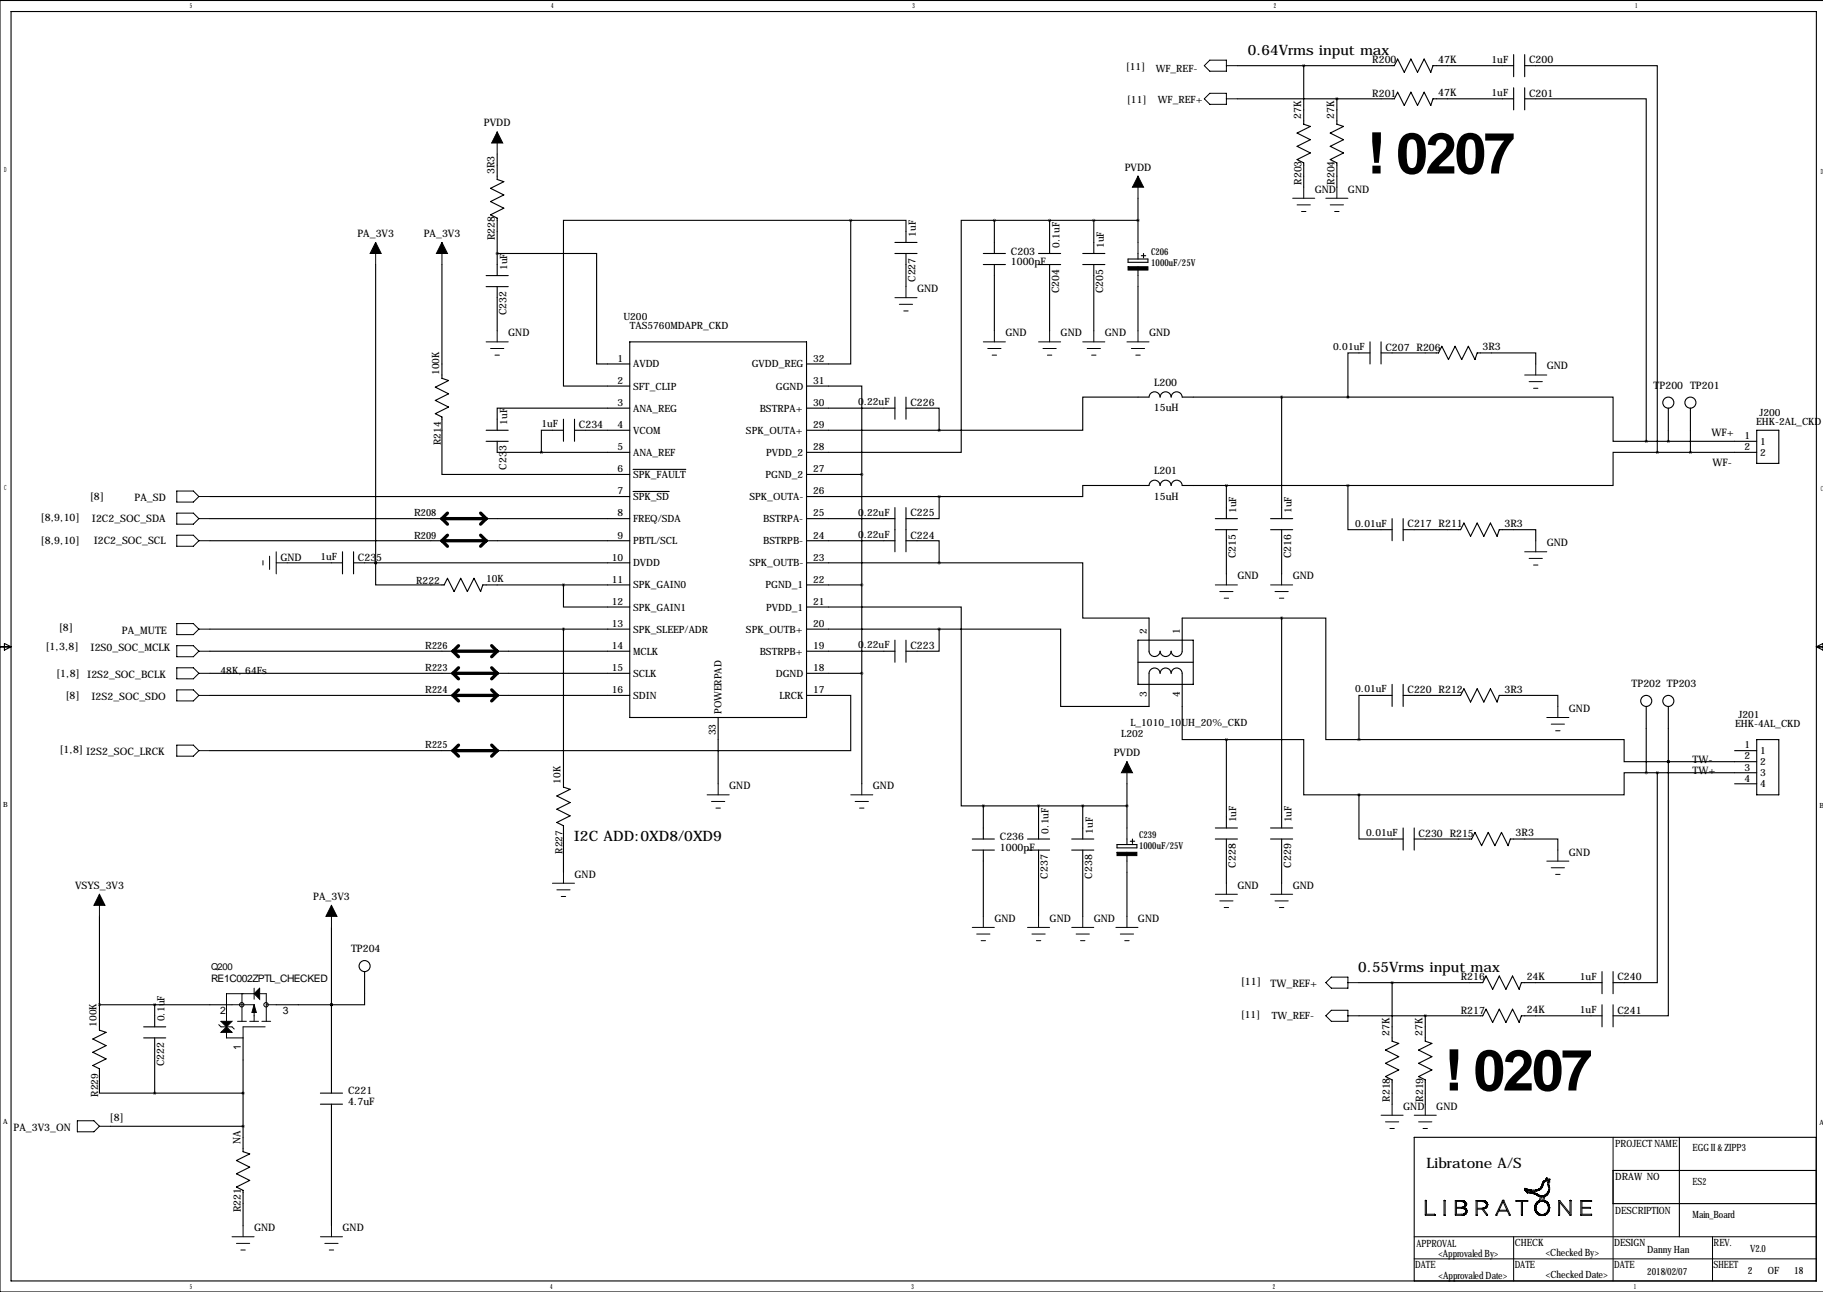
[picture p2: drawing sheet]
<svg xmlns="http://www.w3.org/2000/svg" width="419mm" height="297mm" viewBox="0 0 419 297" stroke-linecap="round" stroke-linejoin="round" font-family="sans-serif">
<defs><g id="words">
<g font-size="13.2">
<text x="314.3" y="39.9">! 0207</text>
<text x="332.1" y="250.7">! 0207</text>
</g>
<g font-size="3.3">
<text x="286.9" y="12.7">0.64Vrms input max</text>
<text x="131.9" y="193.3">I2C ADD:0XD8/0XD9</text>
<text x="312.3" y="223.5">0.55Vrms input max</text>
<text x="327.9" y="268.5">Libratone A/S</text>
</g>
<g font-size="2.4">
<text x="315.5" y="14.6">R200</text>
<text x="330.7" y="14.5">47K</text>
<text x="351.5" y="14.6">C200</text>
<text x="315.5" y="22.2">R201</text>
<text x="330.7" y="22.1">47K</text>
<text x="351.5" y="22.2">C201</text>
<text x="111.3" y="29.1">PVDD</text>
<text x="299.1" y="27.3" transform="rotate(-90 299.1 27.3)">27K</text>
<text x="306.7" y="27.3" transform="rotate(-90 306.7 27.3)">27K</text>
<text x="113.7" y="40" transform="rotate(-90 113.7 40)">3R3</text>
<text x="258.6" y="39.2">PVDD</text>
<text x="299.2" y="42.5" transform="rotate(-90 299.2 42.5)">R203</text>
<text x="302.3" y="44.3">GND</text>
<text x="306.8" y="42.5" transform="rotate(-90 306.8 42.5)">R204</text>
<text x="309.9" y="44.3">GND</text>
<text x="82.2" y="54.5">PA_3V3</text>
<text x="97.4" y="54.5">PA_3V3</text>
<text x="113.8" y="55.2" transform="rotate(-90 113.8 55.2)">R228</text>
<text x="232.4" y="58.5">C203</text>
<text x="210.4" y="64.8" transform="rotate(-90 210.4 64.8)">C227</text>
<text x="232.4" y="61">1000pF</text>
<text x="210.8" y="67.2">GND</text>
<text x="243.5" y="67.4" transform="rotate(-90 243.5 67.4)">C204</text>
<text x="253.6" y="67.4" transform="rotate(-90 253.6 67.4)">C205</text>
<text x="116.5" y="72.5" transform="rotate(-90 116.5 72.5)">C232</text>
<text x="116.8" y="77.3">GND</text>
<text x="231.1" y="77.3">GND</text>
<text x="243.8" y="77.3">GND</text>
<text x="254" y="77.3">GND</text>
<text x="264.2" y="77.3">GND</text>
<text x="318.5" y="80.6">C207 R206</text>
<text x="340.8" y="80.5">3R3</text>
<text x="265.3" y="88.8">L200</text>
<text x="355.6" y="84.9">GND</text>
<text x="380.2" y="89.4">TP200 TP201</text>
<text x="209.3" y="93.3">C226</text>
<text x="265.3" y="94.6">15uH</text>
<text x="133.1" y="98.4">C234</text>
<text x="393.4" y="100.2">WF+</text>
<text x="393.7" y="107">WF-</text>
<text x="116.5" y="108" transform="rotate(-90 116.5 108)">C233</text>
<text x="265.3" y="109.1">L201</text>
<text x="9.3" y="119.9">[8,9,10]</text>
<text x="20.6" y="115.1">[8]</text>
<text x="30.9" y="115.2">PA_SD</text>
<text x="209.3" y="118.7">C225</text>
<text x="265.3" y="114.9">15uH</text>
<text x="9.3" y="125">[8,9,10]</text>
<text x="21.1" y="120">I2C2_SOC_SDA</text>
<text x="21.5" y="125.1">I2C2_SOC_SCL</text>
<text x="209.3" y="123.8">C224</text>
<text x="323.6" y="121.3">C217 R211</text>
<text x="345.9" y="121.2">3R3</text>
<text x="355.6" y="125.6">GND</text>
<text x="64.5" y="128.9">GND</text>
<text x="82.3" y="128.9">C235</text>
<text x="284.1" y="128.3" transform="rotate(-90 284.1 128.3)">C215</text>
<text x="296.8" y="128.3" transform="rotate(-90 296.8 128.3)">C216</text>
<text x="284.5" y="133.2">GND</text>
<text x="297.2" y="133.2">GND</text>
<text x="10.5" y="149.3">[1,3,8]</text>
<text x="13.5" y="145">[8]</text>
<text x="20.8" y="149.7">I2S0_SOC_MCLK</text>
<text x="28" y="145.7">PA_MUTE</text>
<text x="209.3" y="149.2">C223</text>
<text x="12.9" y="155.7">[1,8]</text>
<text x="20.1" y="155.8">I2S2_SOC_BCLK</text>
<text x="15" y="160.8">[8]</text>
<text x="21" y="160.9">I2S2_SOC_SDO</text>
<text x="323.6" y="159.4">C220 R212</text>
<text x="345.9" y="159.3">3R3</text>
<text x="375.1" y="158">TP202 TP203</text>
<text x="360.7" y="163.7">GND</text>
<text x="13.7" y="173.2">[1,8] I2S2_SOC_LRCK</text>
<text x="256" y="173.8">PVDD</text>
<text x="389.1" y="175.4">TW-</text>
<text x="389.1" y="177.9">TW+</text>
<text x="167.6" y="181.5">GND</text>
<text x="200.7" y="181.5">GND</text>
<text x="229.9" y="193.2">C236</text>
<text x="229.9" y="195.6">1000pF</text>
<text x="326.1" y="192.4">C230 R215</text>
<text x="348.4" y="192.3">3R3</text>
<text x="360.7" y="196.7">GND</text>
<text x="132.1" y="201.8">GND</text>
<text x="240.9" y="202" transform="rotate(-90 240.9 202)">C237</text>
<text x="251.1" y="202" transform="rotate(-90 251.1 202)">C238</text>
<text x="284.1" y="199.5" transform="rotate(-90 284.1 199.5)">C228</text>
<text x="296.8" y="199.5" transform="rotate(-90 296.8 199.5)">C229</text>
<text x="17.2" y="204.3">VSYS_3V3</text>
<text x="72" y="206.9">PA_3V3</text>
<text x="284.5" y="204.3">GND</text>
<text x="297.2" y="204.3">GND</text>
<text x="228.6" y="211.9">GND</text>
<text x="241.3" y="211.9">GND</text>
<text x="251.5" y="211.9">GND</text>
<text x="261.6" y="211.9">GND</text>
<text x="80.7" y="218.9">TP204</text>
<text x="48.5" y="225.7">RE1C002ZPTL_CHECKED</text>
<text x="285.2" y="226.6">[11]</text>
<text x="292.1" y="226.9">TW_REF+</text>
<text x="335.8" y="225.4">R216</text>
<text x="351" y="225.3">24K</text>
<text x="371.9" y="225.4">C240</text>
<text x="50.6" y="233.1">2</text>
<text x="65" y="233.1">3</text>
<text x="335.8" y="233">R217</text>
<text x="351" y="232.9">24K</text>
<text x="371.9" y="233">C241</text>
<text x="319.4" y="238.2" transform="rotate(-90 319.4 238.2)">27K</text>
<text x="327" y="238.2" transform="rotate(-90 327 238.2)">27K</text>
<text x="37.7" y="245.2" transform="rotate(-90 37.7 245.2)">C222</text>
<text x="55.4" y="241.4" transform="rotate(-90 55.4 241.4)">1</text>
<text x="80" y="251.6">C221</text>
<text x="25.2" y="257.8">[8]</text>
<text x="80" y="254">4.7uF</text>
<text x="319.5" y="253.3" transform="rotate(-90 319.5 253.3)">R218</text>
<text x="322.6" y="255.1">GND</text>
<text x="327.2" y="253.3" transform="rotate(-90 327.2 253.3)">R219</text>
<text x="330.2" y="255.1">GND</text>
<text x="3.1" y="260">PA_3V3_ON</text>
<text x="55.3" y="263" transform="rotate(-90 55.3 263)">NA</text>
<text x="55.4" y="278.7" transform="rotate(-90 55.4 278.7)">R221</text>
<text x="58.4" y="283.1">GND</text>
<text x="78.7" y="283.1">GND</text>
</g>
<g font-size="2.3">
<text x="258.8" y="16.2">[11]</text>
<text x="265.7" y="16.6">WF_REF-</text>
<text x="342.9" y="14.4">1uF</text>
<text x="259.1" y="23.6">[11]</text>
<text x="266.2" y="23.7">WF_REF+</text>
<text x="342.9" y="22">1uF</text>
<text x="210.6" y="54.5" transform="rotate(-90 210.6 54.5)">1uF</text>
<text x="243.6" y="57" transform="rotate(-90 243.6 57)">0.1uF</text>
<text x="253.7" y="57" transform="rotate(-90 253.7 57)">1uF</text>
<text x="116.6" y="62.1" transform="rotate(-90 116.6 62.1)">1uF</text>
<text x="143.3" y="73.5">U200</text>
<text x="144.8" y="75.6">TAS5760MDAPR_CKD</text>
<text x="142" y="83.2">1</text>
<text x="186.9" y="83.2">32</text>
<text x="306.5" y="80.5">0.01uF</text>
<text x="100.9" y="86.2" transform="rotate(-90 100.9 86.2)">100K</text>
<text x="142" y="88.3">2</text>
<text x="145.5" y="84.5">AVDD</text>
<text x="145.5" y="89.6">SFT_CLIP</text>
<text x="172.8" y="84.5">GVDD_REG</text>
<text x="178.4" y="89.6">GGND</text>
<text x="186.9" y="88.3">31</text>
<text x="142" y="93.3">3</text>
<text x="145.5" y="94.6">ANA_REG</text>
<text x="174.7" y="94.6">BSTRPA+</text>
<text x="186.9" y="93.3">30</text>
<text x="197.3" y="93.2">0.22uF</text>
<text x="404.5" y="95.6">J200</text>
<text x="116.6" y="97.6" transform="rotate(-90 116.6 97.6)">1uF</text>
<text x="124.5" y="98.2">1uF</text>
<text x="142" y="98.4">4</text>
<text x="145.5" y="99.7">VCOM</text>
<text x="171.5" y="99.7">SPK_OUTA+</text>
<text x="186.9" y="98.4">29</text>
<text x="401.1" y="101">1</text>
<text x="403.7" y="97.7">EHK-2AL_CKD</text>
<text x="101.3" y="102.3" transform="rotate(-90 101.3 102.3)">R214</text>
<text x="142" y="103.5">5</text>
<text x="145.5" y="104.8">ANA_REF</text>
<text x="176.1" y="104.8">PVDD_2</text>
<text x="186.9" y="103.5">28</text>
<text x="401.1" y="103.5">2</text>
<text x="404.6" y="102.3">1</text>
<text x="404.6" y="104.8">2</text>
<text x="142" y="108.6">6</text>
<text x="142" y="113.7">7</text>
<text x="145.5" y="109.9">SPK_FAULT</text>
<text x="176" y="109.9">PGND_2</text>
<text x="186.9" y="108.6">27</text>
<text x="186.9" y="113.7">26</text>
<text x="95.2" y="118.7">R208</text>
<text x="142" y="118.7">8</text>
<text x="145.5" y="115">SPK_SD</text>
<text x="172.3" y="115">SPK_OUTA-</text>
<text x="186.9" y="118.7">25</text>
<text x="197.3" y="118.6">0.22uF</text>
<text x="284.2" y="118" transform="rotate(-90 284.2 118)">1uF</text>
<text x="296.9" y="118" transform="rotate(-90 296.9 118)">1uF</text>
<text x="95.2" y="123.8">R209</text>
<text x="142" y="123.8">9</text>
<text x="145.5" y="120">FREQ/SDA</text>
<text x="145.5" y="125.1">PBTL/SCL</text>
<text x="175.5" y="120">BSTRPA-</text>
<text x="175.5" y="125.1">BSTRPB-</text>
<text x="186.9" y="123.8">24</text>
<text x="197.3" y="123.6">0.22uF</text>
<text x="311.6" y="121.1">0.01uF</text>
<text x="73.7" y="128.7">1uF</text>
<text x="140.7" y="128.9">10</text>
<text x="145.5" y="130.2">DVDD</text>
<text x="172.3" y="130.2">SPK_OUTB-</text>
<text x="186.9" y="128.9">23</text>
<text x="95.7" y="134.2">R222</text>
<text x="111.8" y="133.8">10K</text>
<text x="140.7" y="134">11</text>
<text x="145.5" y="135.3">SPK_GAIN0</text>
<text x="176" y="135.3">PGND_1</text>
<text x="186.9" y="134">22</text>
<text x="140.7" y="139.1">12</text>
<text x="145.5" y="140.4">SPK_GAIN1</text>
<text x="176.1" y="140.4">PVDD_1</text>
<text x="186.9" y="139.1">21</text>
<text x="97.7" y="149.2">R226</text>
<text x="140.7" y="144.1">13</text>
<text x="140.7" y="149.2">14</text>
<text x="145.5" y="145.4">SPK_SLEEP/ADR</text>
<text x="171.5" y="145.4">SPK_OUTB+</text>
<text x="186.9" y="144.1">20</text>
<text x="186.9" y="149.2">19</text>
<text x="197.3" y="149">0.22uF</text>
<text x="263.7" y="145.7" transform="rotate(-90 263.7 145.7)">2</text>
<text x="271.3" y="145.7" transform="rotate(-90 271.3 145.7)">1</text>
<text x="50.7" y="154.9">48K, 64Fs</text>
<text x="97.7" y="154.3">R223</text>
<text x="140.7" y="154.3">15</text>
<text x="145.5" y="150.5">MCLK</text>
<text x="145.5" y="155.6">SCLK</text>
<text x="174.7" y="150.5">BSTRPB+</text>
<text x="178.4" y="155.6">DGND</text>
<text x="186.9" y="154.3">18</text>
<text x="97.7" y="159.4">R224</text>
<text x="140.7" y="159.4">16</text>
<text x="145.5" y="160.7">SDIN</text>
<text x="179.2" y="160.7">LRCK</text>
<text x="186.9" y="159.4">17</text>
<text x="263.7" y="160.1" transform="rotate(-90 263.7 160.1)">3</text>
<text x="271.3" y="160.1" transform="rotate(-90 271.3 160.1)">4</text>
<text x="311.6" y="159.2">0.01uF</text>
<text x="165.9" y="164.2" transform="rotate(-90 165.9 164.2)">POWERPAD</text>
<text x="259.9" y="166.8">L_1010_10UH_20%_CKD</text>
<text x="398.9" y="167.1">EHK-4AL_CKD</text>
<text x="399.7" y="165">J201</text>
<text x="97.7" y="172.1">R225</text>
<text x="164.6" y="169.1" transform="rotate(-90 164.6 169.1)">33</text>
<text x="257.8" y="169.5">L202</text>
<text x="401.1" y="172.1">1</text>
<text x="404.6" y="173.4">1</text>
<text x="401.1" y="174.6">2</text>
<text x="401.1" y="177.2">3</text>
<text x="401.1" y="179.7">4</text>
<text x="404.6" y="175.9">2</text>
<text x="404.6" y="178.5">3</text>
<text x="128.9" y="180.2" transform="rotate(-90 128.9 180.2)">10K</text>
<text x="404.6" y="181">4</text>
<text x="241" y="191.6" transform="rotate(-90 241 191.6)">0.1uF</text>
<text x="251.2" y="191.6" transform="rotate(-90 251.2 191.6)">1uF</text>
<text x="284.2" y="189.1" transform="rotate(-90 284.2 189.1)">1uF</text>
<text x="296.9" y="189.1" transform="rotate(-90 296.9 189.1)">1uF</text>
<text x="129.3" y="196.3" transform="rotate(-90 129.3 196.3)">R227</text>
<text x="314.1" y="192.2">0.01uF</text>
<text x="363.2" y="225.2">1uF</text>
<text x="363.2" y="232.9">1uF</text>
<text x="22.2" y="236.1" transform="rotate(-90 22.2 236.1)">100K</text>
<text x="37.8" y="234.8" transform="rotate(-90 37.8 234.8)">0.1uF</text>
<text x="285.2" y="234.1">[11]</text>
<text x="292.4" y="234.3">TW_REF-</text>
<text x="22.6" y="252.1" transform="rotate(-90 22.6 252.1)">R229</text>
<text x="371.3" y="263.8">PROJECT NAME</text>
<text x="389.1" y="264.5">EGG II &amp; ZIPP3</text>
<text x="371.3" y="271.4">DRAW NO</text>
<text x="389.1" y="272.4">ES2</text>
<text x="371.3" y="279">DESCRIPTION</text>
<text x="389.1" y="280">Main_Board</text>
<text x="325.6" y="286.6">APPROVAL</text>
<text x="348.2" y="286.4">CHECK</text>
<text x="371.1" y="286.4">DESIGN</text>
<text x="394" y="286.4">REV.</text>
<text x="402.3" y="287.9">V2.0</text>
<text x="325.4" y="291.5">DATE</text>
<text x="330.7" y="288.9">&lt;Approvaled By&gt;</text>
<text x="330.7" y="294">&lt;Approvaled Date&gt;</text>
<text x="348.2" y="291.5">DATE</text>
<text x="355.3" y="288.7">&lt;Checked By&gt;</text>
<text x="355.3" y="293.7">&lt;Checked Date&gt;</text>
<text x="371.1" y="291.5">DATE</text>
<text x="378.7" y="288.1">Danny Han</text>
<text x="378.7" y="293.2">2018/02/07</text>
<text x="394" y="291.5">SHEET</text>
<text x="401.8" y="293">2</text>
<text x="406.4" y="293">OF</text>
<text x="412.5" y="293">18</text>
</g>
<g font-size="2.2">
<text x="264.7" y="58.5">C206</text>
<text x="264.7" y="61.1">1000uF/25V</text>
<text x="261.9" y="192.6">C239</text>
<text x="261.9" y="195.2">1000uF/25V</text>
<text x="48.5" y="223.1">Q200</text>
</g>
<g font-size="1.6">
<text x="43.7" y="1.9">5</text>
<text x="126.7" y="1.9">4</text>
<text x="209.8" y="1.9">3</text>
<text x="292.8" y="1.9">2</text>
<text x="375.9" y="1.9">1</text>
<text x="1" y="39.5">D</text>
<text x="418.6" y="40">D</text>
<text x="1" y="112.7">C</text>
<text x="418.6" y="112.9">C</text>
<text x=".7" y="185.6">B</text>
<text x="418.3" y="185.8">B</text>
<text x=".7" y="258.5">A</text>
<text x="418.3" y="258.7">A</text>
<text x="43.7" y="296.3">5</text>
<text x="126.5" y="296.3">4</text>
<text x="209.5" y="296.3">3</text>
<text x="292.6" y="296.3">2</text>
<text x="375.6" y="296.3">1</text>
</g>
</g></defs>
<g fill="none" stroke="#000" stroke-width=".23">
<path d="M276.9 15.1l1.2-1.3h3.8v2.6h-3.8zM281.9 15.1h2.6M114.3 30.3v5.1M276.9 22.7l1.2-1.3h3.8v2.6h-3.8zM281.9 22.7h2.6M86.4 55.7v5.1M101.6 55.7v5.1M261.6 40.5v5.1M261.6 55.7v2.6M297.2 45.6h5.1M298.2 47.1h3M299.2 48.6h1"/>
<path d="M299.7 43v2.6M304.8 45.6h5.1M305.8 47.1h3.1M306.8 48.6h1M307.3 43v2.6M111.8 78.6h5M114.3 76.1v2.5M205.7 68.4h5.1M206.8 70h3M207.8 71.5h1M208.3 65.9v2.5M226.1 78.6h5"/>
<path d="M228.6 76.1v2.5M238.8 78.6h5M241.3 76.1v2.5M248.9 78.6h5.1M251.5 76.1v2.5M259.1 78.6h5.1M261.6 63.4v2.5M261.6 76.1v2.5M112.8 80.1h3M113.8 81.6h1M227.1 80.1h3M228.1 81.6h1"/>
<path d="M239.8 80.1h3M240.8 81.6h1M249.9 80.1h3.1M251 81.6h1M260.1 80.1h3M261.1 81.6h1M350.5 86.2h5.1M351.5 87.7h3.1M352.6 89.3h1M353.1 83.7v2.5M40.6 112.9h3.8l1.3 1.3-1.3 1.2h-3.8zM40.6 118h3.8l1.3 1.2-1.3 1.3h-3.8z"/>
<path d="M45.7 119.2h2.6M45.7 114.2h2.6M40.6 123h3.8l1.3 1.3-1.3 1.3h-3.8zM45.7 124.3h2.6M60.5 128.9v1M62 127.9v3M63.5 129.4h2.5M63.5 126.9v5M279.4 134.5h5.1M280.4 136h3.1M281.4 137.5h1M281.9 131.9v2.6"/>
<path d="M292.1 134.5h5.1M293.1 136h3.1M294.1 137.5h1M294.6 131.9v2.6M350.5 126.9h5.1M351.5 128.4h3.1M352.6 129.9h1M353.1 124.3v2.6M40.6 158.6h3.8l1.3 1.3-1.3 1.2h-3.8zM40.6 143.4h3.8l1.3 1.2-1.3 1.3h-3.8zM40.6 148.4h3.8l1.3 1.3-1.3 1.3h-3.8zM40.6 153.5h3.8l1.3 1.3-1.3 1.3h-3.8z"/>
<path d="M45.7 159.9h2.6M45.7 154.8h2.6M45.7 144.6h2.6M45.7 149.7h2.6M40.6 171.3h3.8l1.3 1.3-1.3 1.2h-3.8zM45.7 172.6h2.6M259.1 175.1v5.1M355.6 165h5.1M356.6 166.5h3.1M357.6 168h1M358.1 162.4v2.6M162.6 182.7h5"/>
<path d="M163.6 184.3h3M164.6 185.8h1M165.1 180.2v2.5M195.6 182.7h5.1M196.6 184.3h3M197.6 185.8h1M198.1 180.2v2.5M259.1 190.4v2.5M259.1 198v2.5M355.6 198h5.1M356.6 199.5h3.1M358.1 195.4v2.6"/>
<path d="M22.9 205.6v5.1M76.2 208.1v5.1M127 203.1h5.1M128 204.6h3.1M129 206.1h1M129.5 200.5v2.6M223.5 213.2h5.1M224.5 214.7h3.1M225.6 216.3h1M226.1 210.7v2.5M236.2 213.2h5.1M237.2 214.7h3.1"/>
<path d="M238.3 216.3h1M238.8 210.7v2.5M246.4 213.2h5.1M247.4 214.7h3M248.4 216.3h1M248.9 210.7v2.5M256.5 213.2h5.1M257.6 214.7h3M258.6 216.3h1M259.1 210.7v2.5M279.4 205.6h5.1M280.4 207.1h3.1"/>
<path d="M281.4 208.6h1M281.9 203.1v2.5M292.1 205.6h5.1M293.1 207.1h3.1M294.1 208.6h1M294.6 203.1v2.5M357.6 201h1M50.3 235.6l.5 .5h2.5l.5 .5M53.3 231h5.1v3.8M54.6 234.8h2M55.6 228.5v6.3M57.4 234.8h2"/>
<path d="M58.4 227.2v2.5M58.4 228.5h-6.3v6.3M59.7 228.5h1.5v6.3M60.2 234.8h2M61 236.1h-5.1v2.5h-3.8v-1.3M61.2 231h2.3M306.1 224.6h3.8v2.6h-3.8l-1.3-1.3zM306.1 232.3h3.8v2.5h-3.8l-1.3-1.3zM309.9 233.5h2.5M309.9 225.9h2.5M17.8 257.7h3.8l1.3 1.2-1.3 1.3h-3.8zM22.9 258.9h2.5"/>
<path d="M317.5 256.4h5.1M318.5 257.9h3.1M319.5 259.4h1M320 253.9v2.5M325.1 256.4h5.1M326.1 257.9h3.1M327.2 259.4h1M327.7 253.9v2.5M327.7 276h.2v3.2h1.9l.1 .2h-2.2zM327.8 276h.1M327.9 276.1h.1M332 276l.2 .1v3.3h-.2z"/>
<path d="M332.1 276h.1M334.8 276.2l1.7 .2 .3 .3-.1 .6-.6 .3h-1.3zM334.8 277.8l1.8 .1 .4 .3v.6l-.6 .4h-1.6zM336.4 276.3l.1 .1M336.5 277.6l.2 .1M336.5 277.6v.1M336.6 276.5h.1M336.6 277.6h.1M336.6 277.3h.1M336.8 279h.1M336.8 276.9h.1M336.9 276.3l-.6-.3h-1.7v3.4h1.7l.7-.2 .2-.4 .1-.5-.7-.7"/>
<path d="M336.9 276.4l.2 .2v.5l-.4 .5M336.9 276.3v.1M337.1 276.8h.1M337.1 279h.1M337.1 278h.1M339.3 276.1l1.8-.1 .7 .4 .2 .4-.2 .7-.3 .3-.5 .1 1 1.3-.1 .2h-.2l-1-1.4h-1.1v1.4h-.3zM339.6 276.2l1.8 .2 .3 .4v.5l-.6 .4-1.5 .1zM341.3 277.6v.1M341.3 276.3v.1M341.4 276.4h.1M341.7 277.6v.1M341.7 277h.1"/>
<path d="M341.7 276.3v.1M341.9 276.6h.1M341.9 277.3v.1M342 277h.1M345.4 276l.3 .1 1.5 3.3h-.2l-.4-1h-2.1l-.4 1h-.2zM345.5 276h.1M345.5 276.3l1 1.9h-1.9zM348.6 276l2.6 .1v.1h-1.2v3.2h-.2v-3.2h-1.2zM349.8 279.4h.1M350.6 273.7h.1M350.7 273.8l.3 .3M350.7 273.7v.1"/>
<path d="M350.8 273.3h.1M351 273.7l-.1-.1h.2l.1 .4 1.4 .2 1.8 .8 .8-.2 .6-.6M351 274.1l1.8 .4 1.3 .6-.2 1-.6 .4-.4 .7 .1 1.3 .7 .8M351 274.2h.1M351 273.8h.1M351.1 273.7l1.8 .2 1.1-.3 .4-.4 .5-1.4 .7-.6 .2 .3 .3-.1-.2 .3 .2 1.9-.3 .5M351.2 274.2h.1M351.5 273.7v.1M352.4 274.1v.1M352.8 277.4h.1M352.8 277.9l.1 .1M353.1 277.7h.1"/>
<path d="M353.1 274.6h.1M353.2 276.5h.1M353.2 278.4h.1M353.2 278.9h.1M353.2 277h.1M353.3 279h.1M353.4 276.8l.3-.4 .6-.2 .8 .1 .6 .5M353.4 276.8l-.3 .5v.8l.6 .9M353.4 276.8h.1M353.4 276.3v.1M353.5 273.7v.1M353.5 274.6h.1"/>
<path d="M353.7 279.3h.1M353.7 279h.1M353.9 275v.1M353.9 276.3l-.1 .1M353.9 273.3h.1M354.1 273.4h.1M354.2 279.4v.1M354.3 273.3h.1M354.4 275.2l.4-.1-.1 .9h-.5zM354.5 272.1h.1M354.5 272.9h.1M354.9 271.5v.1"/>
<path d="M354.9 271.9v.1M354.9 279.4l-.1 .1M355 271.8h.1M355.1 275.1h.1M355.1 275.1l-.2 .9 .7 .3 .5 .6v1.5l-.4 .7-.5 .3h-1.2l-.3-.1M355.2 276.3v.1M355.3 279h.1M355.4 271.5h.1M355.4 274.9h.1M355.4 271h.1M355.4 271l.3-.2 .2 .4 .4-.1-.2 .6 .2 1.9-.4 .9-.8 .5M355.4 271l-.2 .4-.4 .2-.5 1.4-.5 .4-.8 .2h-1l-1.5-.4v.2l.2 .3"/>
<path d="M355.7 276.3v.1M355.7 276.8l.3 .8-.2 .9M355.7 276.8h.1M355.8 274.6h.1M355.8 278.5v.1M355.8 278.6l-.9 .6h-.8l-.4-.2M355.8 274.1v.1M355.9 271.9h.1M355.9 274h.1M355.9 278.8h.1M355.9 276.6h.1M355.9 278.3h.1"/>
<path d="M355.9 277.1h.1M355.9 272.4h.1M355.9 274.4v.1M356 278.6h.1M356.1 271.7h.1M356.2 277.7h.1M358.3 276h.3l2.3 3v-3l.3 .1-.1 3.3h-.2l-2.4-3v3h-.2zM361.1 276h.1M363.5 276l2.4 .1v.1h-2.2v1.4h2v.2h-2v1.4h2.2v.2h-2.4zM370.8 261.5v33M53.3 284.3h5.1M54.4 285.9h3"/>
<path d="M55.4 287.4h1M55.9 281.8v2.5M73.7 284.3h5M74.7 285.9h3M75.7 287.4h1M76.2 281.8v2.5M325.1 284.3h92.5M325.1 289.4h92.4M348 284.3v10.2M393.7 284.3v10.2"/>
<circle cx="55.6" cy="231" r=".51"/>
<circle cx="61.2" cy="231" r=".51"/>
</g>
<g fill="none" stroke="#000" stroke-width=".25">
<path d="M2.5 2.7h415.1v291.8h-415.1zM284.5 15.1h36l.8-1.5 1.5 3 1.6-3 1.5 3 1.5-3 1.5 3 .5-1.5h18.6M299.7 15.1v13.5l1.5 .5-3 1.5 3 1.5-3 1.5 3 1.6-3 1.5 1.5 .8v5.5M348 12.6v5M350.5 15.1h30.5v88.9M350.5 12.6v5M419.1 .1h-419.1v296.9h419.1M114.3 35.4v5.9l1.5 .5-3 1.5 3 1.5-3 1.5 3 1.6-3 1.5 1.5 .8v13.2M284.5 22.7h36l.8-1.5 1.5 3 1.6-3 1.5 3 1.5-3 1.5 3 .5-1.5h18.6M307.3 22.7v5.9l1.6 .5-3.1 1.5 3.1 1.5-3.1 1.5 3.1 1.6-3.1 1.5 1.5 .8v5.5M348 20.2v5.1M350.5 22.7h28v78.8"/>
<path d="M350.5 20.2v5.1M114.3 58.3h22.9v25.4h7.6M195.6 50.7h12.7v5M195.6 50.7h-66.1v38.1h15.3M195.6 50.7v33h-10.2M205.7 58.3h5.1M205.7 55.7h5.1M208.3 58.3v7.6M226.1 58.3h5M228.6 50.7h-7.6v53.3h-35.6M228.6 50.7v7.6M228.6 50.7h33"/>
<path d="M238.8 58.3h5M241.3 50.7v7.6M248.9 58.3h5.1M251.5 50.7v7.6M259.3 59.5h4.6v.8h-4.6zM261.6 45.6v10.1M261.6 58.3v1.2M262.4 58.8h1M262.9 58.3v1M86.4 60.8v68.6M101.6 60.8v26.2l1.5 .5-3 1.5 3 1.5-3 1.6 3 1.5-3 1.5 1.5 .8v13.2h43.2M111.8 63.4h5"/>
<path d="M111.8 65.9h5M114.3 65.9v10.2M144.8 78.6h40.6v86.4h-40.6zM226.1 60.8h5M228.6 60.8v15.3M238.8 60.8h5M241.3 60.8v15.3M248.9 60.8h5.1M251.5 60.8v15.3M261.6 61.3v2.1M261.6 65.9v10.2M315 78.6v5.1"/>
<path d="M317.5 78.6v5.1M111.8 98.9h5M129.5 98.9h-5v5.1M129.5 96.4v5.1M132.1 98.9h12.7M132.1 96.4v5.1M144.8 93.8h-30.5v5.1M185.4 88.8h12.7v20.3M185.4 93.8h20.3M185.4 98.9h30.5M205.7 91.3v5.1M208.3 93.8h7.6v5.1"/>
<path d="M208.3 91.3v5.1M264.2 91.3h-15.3v7.6h-33M264.2 91.3a1.27 1.27 0 0 1 1.2-1.2 1.27 1.27 0 0 1 1.3 1.2M266.7 91.3a1.27 1.27 0 0 1 1.3-1.2 1.27 1.27 0 0 1 1.2 1.2M269.2 91.3a1.27 1.27 0 0 1 1.3-1.2 1.27 1.27 0 0 1 1.3 1.2h38.1M294.6 91.3v27.9M309.9 91.3h60.9v10.2h7.7M315 81.1h-5.1v10.2M317.5 81.1h13.2l.8-1.5 1.5 3.1 1.5-3.1 1.5 3.1 1.6-3.1 1.5 3.1 .5-1.6h13.5v2.6M383.5 93.8v7.7M388.6 93.8v10.2M403.9 98.9h5v7.6h-5z"/>
<path d="M48.3 114.2h96.5M48.3 119.2h53.3M111.8 119.2h33M111.8 101.5h5M114.3 101.5v2.5h30.5M145.5 107.9h12.2M145.5 113h8.3M185.4 109.1h12.7M185.4 114.2h30.5M185.4 119.2h20.3M198.1 109.1v71.1M205.7 116.7v10.2"/>
<path d="M208.3 116.7v10.2M215.9 114.2v5h-7.6M279.4 119.2h5.1M281.9 111.6v7.6M292.1 119.2h5.1M309.9 111.6h-38.1a1.27 1.27 0 0 0-1.3-1.2 1.27 1.27 0 0 0-1.3 1.2 1.27 1.27 0 0 0-1.2-1.2 1.27 1.27 0 0 0-1.3 1.2 1.27 1.27 0 0 0-1.3-1.2 1.27 1.27 0 0 0-1.2 1.2h-15.3v2.6h-33M309.9 111.6v10.2h10.1M320 119.2v5.1M322.6 119.2v5.1M378.5 101.5h25.4M381 104h-10.2v7.6h-60.9M381 104h22.9"/>
<path d="M48.3 124.3h53.3M66 129.4h12.7M78.7 126.9v5M81.3 129.4h63.5M81.3 126.9v5M86.4 129.4h.1M86.4 129.4v5.1h15.7l.8-1.5 1.5 3 1.5-3 1.5 3 1.6-3 1.5 3 .5-1.5h33.8M111.8 124.3h33M129.5 134.5v5.1h15.3M185.4 139.6h35.6v45.7h5.1M185.4 124.3h20.3M185.4 129.4h30.5"/>
<path d="M185.4 134.5h12.7M208.3 124.3h7.6v5.1M215.9 129.4h33v12.7h15.3v7.6a1.27 1.27 0 0 0 1.2 1.2 1.27 1.27 0 0 0 1.3-1.2 1.27 1.27 0 0 0 1.3 1.2 1.27 1.27 0 0 0 1.2-1.2 1.27 1.27 0 0 0 1.3 1.2 1.27 1.27 0 0 0 1.3-1.2v-7.6h22.8M279.4 121.8h5.1M281.9 121.8v10.1M292.1 121.8h5.1M294.6 121.8v10.1M322.6 121.8h13.2l.7-1.5 1.6 3 1.5-3 1.5 3 1.5-3 1.6 3 .5-1.5h8.4v2.5M0 148.7h2.5M1 147.9l1.5 .8-1.5 .8zM48.3 159.9h55.8M48.3 144.6h96.5"/>
<path d="M48.3 149.7h55.8M48.3 154.8h55.8M114.3 159.9h30.5M114.3 149.7h30.5M114.3 154.8h30.5M129.5 144.6v36.4l1.6 .5-3.1 1.5 3.1 1.5-3.1 1.5 3.1 1.6-3.1 1.5 1.5 .8v10.6M185.4 159.9h10.2v12.7h-81.3M185.4 144.6h30.5M185.4 149.7h20.3M185.4 154.8h12.7M205.7 147.2v5.1M208.3 147.2v5.1"/>
<path d="M215.9 144.6h27.9v17.8h20.4v-7.6a1.27 1.27 0 0 1 1.2-1.2 1.27 1.27 0 0 1 1.3 1.2 1.27 1.27 0 0 1 1.3-1.2 1.27 1.27 0 0 1 1.2 1.2 1.27 1.27 0 0 1 1.3-1.2 1.27 1.27 0 0 1 1.3 1.2v15.2h10.1M215.9 144.6v5.1h-7.6M261.6 147.2h12.7v10.1h-12.7zM261.6 152.3h12.7M294.6 142.1h10.2v27.9h7.6M294.6 142.1v48.3M320 159.9h-7.6v10.1M320 157.3v5.1M322.6 159.9h13.2l.7-1.5 1.6 3 1.5-3 1.5 3 1.5-3 1.6 3 .5-1.5h13.4v2.5M322.6 157.3v5.1M417.6 148.7h1.5M417.6 148.7l1.5-.8v1.6z"/>
<path d="M48.3 172.6h55.8M165.1 165v15.2M281.9 170h17.8v12.7h12.7M281.9 170v20.4M312.4 170h61v5.1h10.1M378.5 177.7h-5.1v5h-61M378.5 177.7h25.4M378.5 162.4v15.3M381 177.7v48.2h-10.2M383.5 175.1v58.4h-12.7M383.5 175.1h.1M383.5 175.1h20.4"/>
<path d="M383.5 162.4v12.7M398.8 172.6h5.1M403.9 170h5v12.7h-5zM223.5 192.9h5.1M223.5 195.4h5.1M226.1 185.3v7.6M226.1 195.4v15.3M226.1 185.3h33M236.2 192.9h5.1M236.2 195.4h5.1M238.8 185.3v7.6M238.8 195.4v15.3"/>
<path d="M246.4 192.9h5.1M246.4 195.4h5.1M248.9 185.3v7.6M248.9 195.4v15.3M256.8 194.2h4.6v.7h-4.6zM259.1 180.2v10.2M259.1 192.9v1.3M259.1 195.9v2.1M259.8 193.4h1.1M260.3 192.9v1M279.4 192.9h5.1M279.4 190.4h5.1"/>
<path d="M281.9 192.9v10.2M292.1 192.9h5.1M292.1 190.4h5.1M294.6 192.9v10.2M312.4 182.7v10.2h10.2M322.6 190.4v5M325.1 192.9h13.2l.8-1.5 1.5 3 1.5-3 1.6 3 1.5-3 1.5 3 .5-1.5h10.9v2.5M325.1 190.4v5M398.8 180.2h5.1M22.9 210.7v26.1l1.5 .5-3.1 1.6 3.1 1.5-3.1 1.5 3.1 1.5-3.1 1.6 1.6 .7v5.6h12.7M76.2 213.2v38.1M259.1 200.5v10.2"/>
<path d="M22.9 231h30.4M33 236.1h5.1M33 238.6h5.1M35.6 231v5.1M35.6 238.6v12.7M55.9 238.6v26.2l1.5 .5-3 1.5 3 1.5-3 1.6 3 1.5-3 1.5 1.5 .8v8.1M63.5 231h12.7M76.2 231h.1M83.8 223.4v7.6h-7.6M312.4 233.5h28.5l.7-1.5 1.6 3.1 1.5-3.1 1.5 3.1 1.5-3.1 1.5 3.1 .6-1.6h18.5M312.4 225.9h28.5l.7-1.5 1.6 3 1.5-3 1.5 3 1.5-3 1.5 3 .6-1.5h18.5M320 225.9v13.5l1.6 .5-3.1 1.5 3.1 1.5-3.1 1.6 3.1 1.5-3.1 1.5 1.5 .8v5.6"/>
<path d="M327.7 233.5v5.9l1.5 .5-3.1 1.5 3.1 1.5-3.1 1.6 3.1 1.5-3.1 1.5 1.6 .8v5.6M368.3 223.4v5.1M368.3 231v5.1M370.8 223.4v5.1M370.8 231v5.1M25.4 258.9h30.5M35.6 251.3h20.3M73.7 251.3h5M73.7 253.9h5M76.2 253.9v27.9M386.1 261.5v22.8M417.5 261.5h-92.4v33"/>
<path d="M417.6 269.1h-46.8v7.6h46.8"/>
<circle cx="383.5" cy="92.6" r="1.27"/>
<circle cx="388.6" cy="92.6" r="1.27"/>
<circle cx="378.5" cy="161.1" r="1.27"/>
<circle cx="383.5" cy="161.1" r="1.27"/>
<circle cx="83.8" cy="222.1" r="1.27"/>
</g>
<g fill="#000" stroke="#000" stroke-width=".23">
<path d="M114.3 30.3l1.3 2.6h-2.6zM86.4 55.7l1.2 2.6h-2.5zM101.6 55.7l1.3 2.6h-2.6zM261.6 40.5l1.3 2.5h-2.6zM259.3 61.3h4.6v.8h-4.6zM259.1 175.1l1.2 2.6h-2.5zM256.8 195.9h4.6v.8h-4.6zM22.9 205.6l1.2 2.5h-2.5zM76.2 208.1l1.3 2.6h-2.6zM50.8 234.8h2.5l-1.2 1.3zM50.8 237.3l1.3-1.2 1.2 1.2zM58.4 231l.5 1.8h-1z"/>
<path d="M59.7 227.2v2.5l-1.3-1.2z"/>
</g>
<g fill="none" stroke="#000" stroke-width=".76">
<path d="M101.6 119.2h10.2M101.6 119.2l1.3 1.3M102.9 118l-1.3 1.2M110.5 118l1.3 1.2M111.8 119.2l-1.3 1.3M101.6 124.3h10.2M101.6 124.3l1.3 1.3M102.9 123l-1.3 1.3M110.5 123l1.3 1.3M111.8 124.3l-1.3 1.3M104.1 154.8h10.2M104.1 154.8l1.3 1.3"/>
<path d="M104.1 159.9h10.2M104.1 159.9l1.3 1.2M104.1 149.7l1.3 1.3M104.1 149.7h10.2M105.4 153.5l-1.3 1.3M105.4 158.6l-1.3 1.3M105.4 148.4l-1.3 1.3M113 153.5l1.3 1.3M113 158.6l1.3 1.3M113 148.4l1.3 1.3M114.3 154.8l-1.3 1.3M114.3 149.7l-1.3 1.3"/>
<path d="M114.3 159.9l-1.3 1.2M104.1 172.6h10.2M104.1 172.6l1.3 1.2M105.4 171.3l-1.3 1.3M113 171.3l1.3 1.3M114.3 172.6l-1.3 1.2"/>
</g>
<path d="M226 185.3a.05 .05 0 0 0 .1 0 .05 .05 0 0 0-.1 0zM238.7 185.3a.05 .05 0 0 0 .1 0 .05 .05 0 0 0-.1 0zM251.4 50.7a.05 .05 0 0 0 .1 0 .05 .05 0 0 0-.1 0zM281.9 111.6a.05 .05 0 0 0 .1 0 .05 .05 0 0 0-.1 0zM294.6 91.3a.05 .05 0 0 0 .1 0 .05 .05 0 0 0-.1 0zM281.9 170a.05 .05 0 0 0 .1 0 .05 .05 0 0 0-.1 0zM124.4 104a.05 .05 0 0 0 .1 0 .05 .05 0 0 0-.1 0zM86.3 129.4a.05 .05 0 0 0 .1 0 .05 .05 0 0 0-.1 0zM307.3 22.7a.05 .05 0 0 0 .1 0 .05 .05 0 0 0-.1 0zM327.6 233.5a.05 .05 0 0 0 .1 0 .05 .05 0 0 0-.1 0zM320 225.9a.05 .05 0 0 0 .1 0 .05 .05 0 0 0-.1 0zM129.5 144.6a.05 .05 0 0 0 .1 0 .05 .05 0 0 0-.1 0zM86.3 129.4a.05 .05 0 0 0 .1 0 .05 .05 0 0 0-.1 0zM129.5 134.5a.05 .05 0 0 0 .1 0 .05 .05 0 0 0-.1 0zM383.5 175.1a.05 .05 0 0 0 .1 0 .05 .05 0 0 0-.1 0zM383.5 175.1a.05 .05 0 0 0 .1 0 .05 .05 0 0 0-.1 0zM378.4 177.7a.05 .05 0 0 0 .1 0 .05 .05 0 0 0-.1 0zM378.4 101.5a.05 .05 0 0 0 .1 0 .05 .05 0 0 0-.1 0zM383.5 101.5a.05 .05 0 0 0 .1 0 .05 .05 0 0 0-.1 0zM294.6 142.1a.05 .05 0 0 0 .1 0 .05 .05 0 0 0-.1 0zM35.5 231a.05 .05 0 0 0 .1 0 .05 .05 0 0 0-.1 0zM22.8 231a.05 .05 0 0 0 .1 0 .05 .05 0 0 0-.1 0zM35.5 251.3a.05 .05 0 0 0 .1 0 .05 .05 0 0 0-.1 0z" fill="#000" stroke="#000" stroke-width=".63"/>
<use href="#words"/>
</svg>
